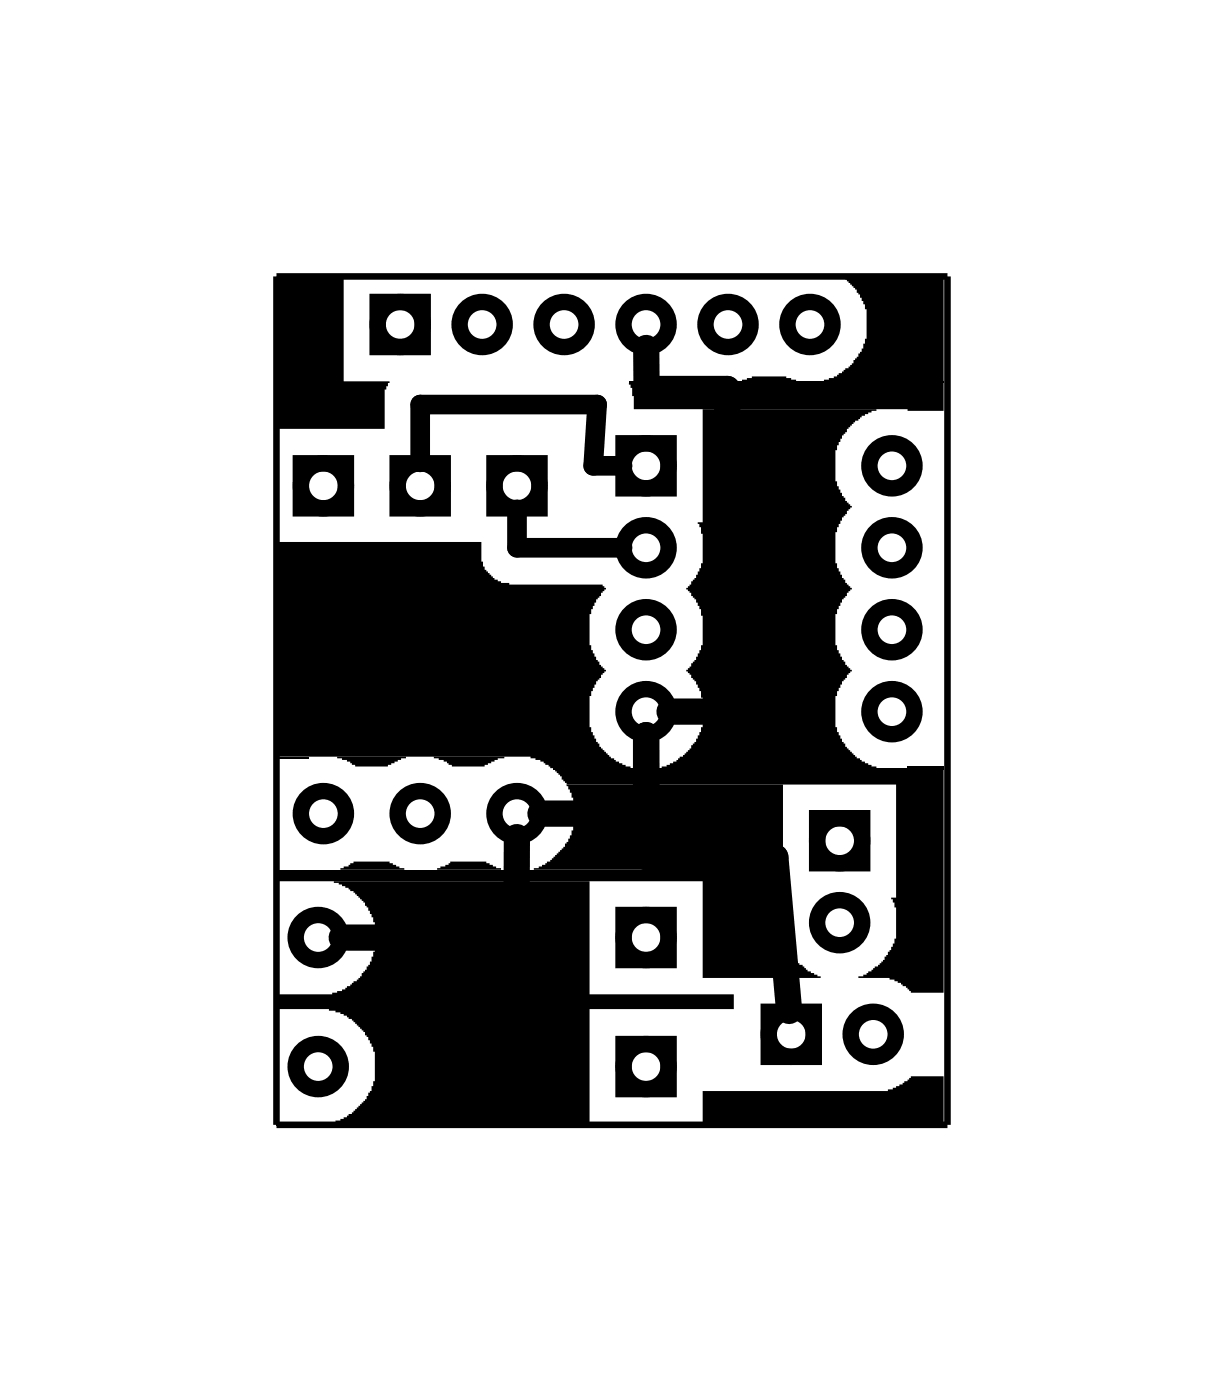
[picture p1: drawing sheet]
<svg xmlns="http://www.w3.org/2000/svg" width="38mm" height="43mm" viewBox="0 0 38 43" stroke-linecap="round" stroke-linejoin="round" font-family="sans-serif">
<path d="M8.6 8.6h20.8v26.3h-20.8z" fill="none" stroke="#000" stroke-width=".2"/>
<g fill="#000">
<path d="M8.6 8.6h2.1v3.2h1.4l-.2 .3v1.2h-3.3zM8.6 16.8h6.3l.1 .8 .3 .4 .2 .1h3.2l.1 .2-.3 .3-.2 .4v1l.2 .5 .3 .3-.3 .3-.2 .5v.9l.3 .6 .3 .4 .6 .3h-2.4l-.3-.2-.4-.1h-7.8zM19.5 11.9h9.7v.8h-9.6v-.4zM20.5 11.8l.3-.1h1l.3 .1zM21.8 12.7h5.4l-.5 .2-.5 .4-.3 .7v.9l.3 .6 .2 .2-.3 .3-.2 .5v1l.3 .6 .2 .1-.3 .4-.2 .4v1l.3 .6 .2 .2-.3 .3-.2 .5v.9l.3 .6 .3 .4 .7 .3h-6.7l.7-.3 .4-.5 .2-.5-.1-1.1-.1-.3-.3-.3 .3-.3 .2-.5-.1-1.1-.3-.5-.1-.1 .3-.4 .2-.4v-1l-.2-.3h.2zM23 11.8l.3-.1h1.1l.3 .1zM26.1 8.6h3.1v3.2h-3.7l.4-.1 .4-.3 .4-.5 .2-.4-.1-1.1-.2-.4zM8.6 23.5h1zM8.6 27h15.7v.8h.1l-.1 .3v.9l.1 .3 .4 .6 .6 .4h-3.6v-3h-13.2zM10.3 27.3h8v3.5h4.4v.5h-4.4v3.5h-8.1l.7-.3 .6-.7 .1-.3v-1.1l-.3-.4-.5-.5-.6-.2h-1.6v-.5h1.7l.8-.4 .4-.5 .1-.4v-1.1l-.3-.4-.3-.4zM10.4 23.5h2.2h-.2l-.4 .3h-1l-.1-.2zM10.5 26.9h.3l.2-.2h1.1l.4 .3z"/>
<path d="M13.4 23.5h2.2h-.2l-.4 .3h-1l-.1-.2zM13.5 26.9h.3l.2-.2h1.1l.4 .3zM17.2 23.9h12v6.9h-1l-.1-.2-.5-.3h-1l.4-.2 .4-.3 .4-.7v-1l-.2-.2 .2-.1v-3.5h-10.2zM17.6 24.3h6.7v2.7h-7.8l.6-.3 .4-.5 .2-.3 .1-1.2zM28.1 23.8h1.1zM21.8 33.8h5.7l.5-.2 .2-.2h1v1.4h-7.4z"/>
</g>
<path d="M19.5 11.8h9.7M8.6 27h15.7M8.6 34.9h20.6M17.2 23.8h12" fill="none" stroke="#000" stroke-width=".05"/>
<circle cx="23.5" cy="14.6" r=".95" fill="#000"/>
<g fill="none" stroke="#000" stroke-width=".51">
<path d="M9.3 14.4h1.4v1.4h-1.4zM11.7 9.4h1.4v1.4h-1.4zM12.3 14.4h1.4v1.4h-1.4zM15.3 14.4h1.4v1.4h-1.4zM19.3 13.7h1.4v1.4h-1.4zM19.3 32.4h1.4v1.4h-1.4zM19.3 28.4h1.4v1.4h-1.4zM23.8 31.4h1.4v1.4h-1.4zM25.3 25.4h1.4v1.4h-1.4z"/>
<circle cx="10" cy="15.1" r=".7"/>
<circle cx="12.4" cy="10.1" r=".7"/>
<circle cx="13" cy="15.1" r=".7"/>
<circle cx="14.9" cy="10.1" r=".7"/>
<circle cx="16" cy="15.1" r=".7"/>
<circle cx="17.5" cy="10.1" r=".7"/>
<circle cx="20" cy="19.5" r=".7"/>
<circle cx="20" cy="17" r=".7"/>
<circle cx="20" cy="14.4" r=".7"/>
<circle cx="20" cy="10.1" r=".7"/>
<circle cx="22.6" cy="10.1" r=".7"/>
<circle cx="25.1" cy="10.1" r=".7"/>
<circle cx="27.6" cy="17" r=".7"/>
<circle cx="27.6" cy="19.5" r=".7"/>
<circle cx="27.6" cy="14.4" r=".7"/>
<circle cx="9.9" cy="29.1" r=".7"/>
<circle cx="9.9" cy="33.1" r=".7"/>
<circle cx="10" cy="25.2" r=".7"/>
<circle cx="13" cy="25.2" r=".7"/>
<circle cx="16" cy="25.2" r=".7"/>
<circle cx="20" cy="22.1" r=".7"/>
<circle cx="20" cy="33.1" r=".7"/>
<circle cx="20" cy="29.1" r=".7"/>
<circle cx="24.5" cy="32.1" r=".7"/>
<circle cx="26" cy="26.1" r=".7"/>
<circle cx="26" cy="28.6" r=".7"/>
<circle cx="27.1" cy="32.1" r=".7"/>
<circle cx="27.6" cy="22.1" r=".7"/>
</g>
<path d="M13 14.3v-1.8h5.5l-.1 1.9h.9M16 15.8v1.2h3.3" fill="none" stroke="#000" stroke-width=".61"/>
<path d="M20 10.8v1.3h2.5v10h-1.8M16 25.9v3.2h-5.4M20 22.8v2.4h-3.3M20 22.8v3.8h4l.5 4.7" fill="none" stroke="#000" stroke-width=".81"/>
</svg>
